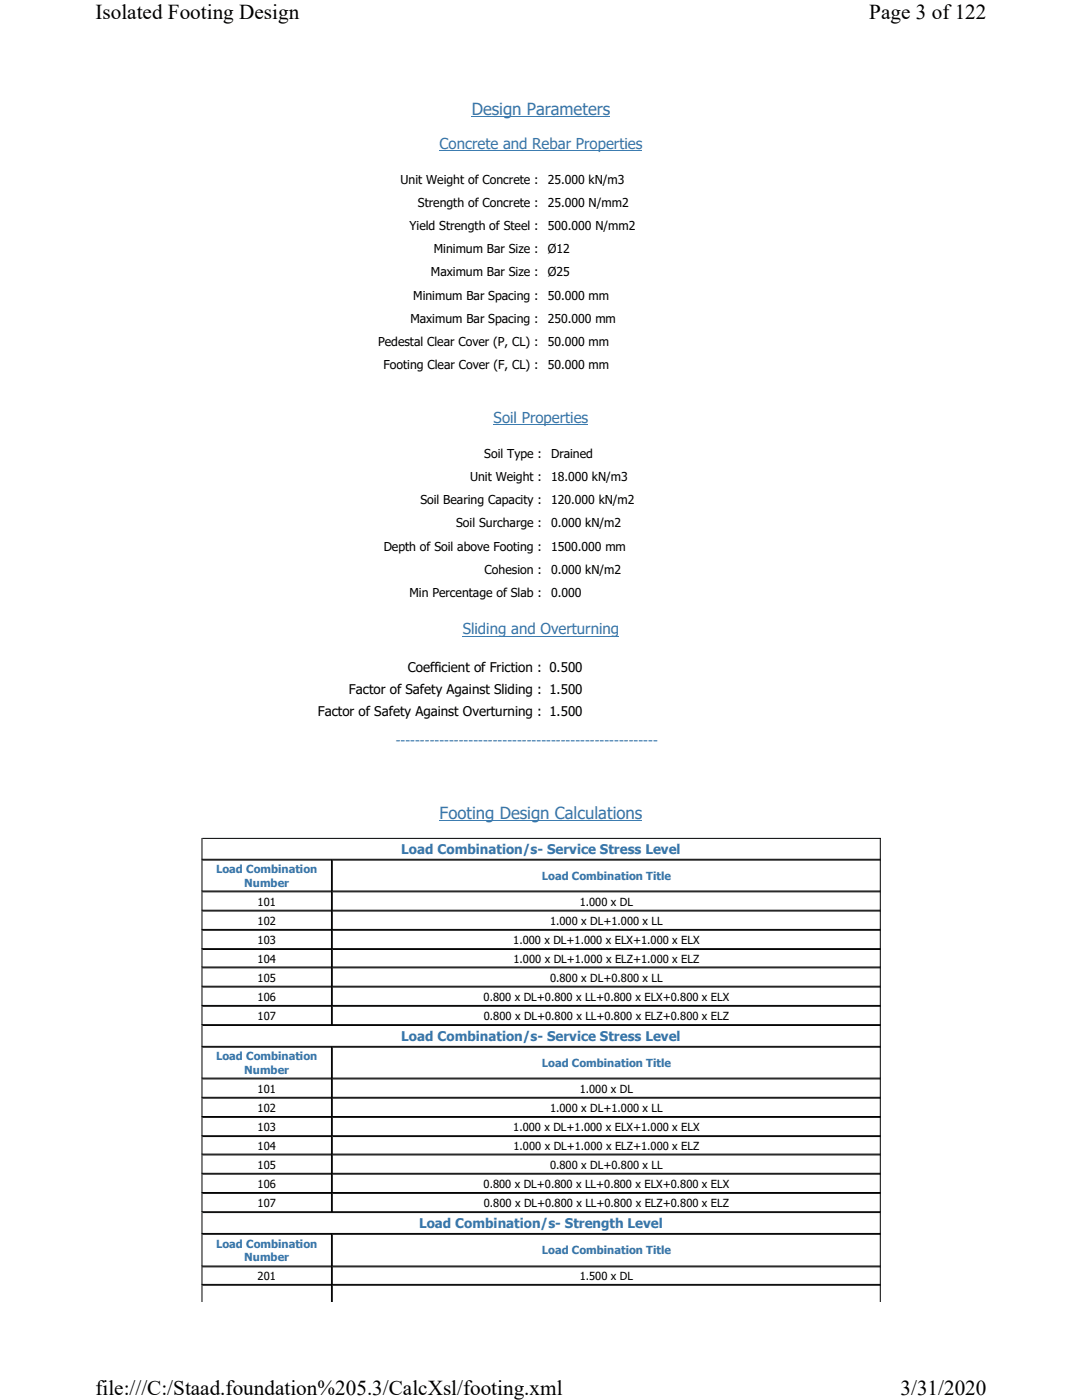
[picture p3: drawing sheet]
<svg xmlns="http://www.w3.org/2000/svg" width="216mm" height="279mm" viewBox="0 0 216 279" stroke-linecap="round" stroke-linejoin="round" font-family="sans-serif">
<defs><g id="words">
<g font-size="4.2">
<text x="19" y="3.8">Isolated Footing Design</text>
<text x="173.5" y="3.8">Page 3 of122</text>
<text x="19" y="278.5">file:///C:/Staad.foundation%205.3/CalcXsl/footing.xml</text>
<text x="179.7" y="278.5">3/31/2020</text>
</g>
<g font-size="3.3" fill="#3776aa">
<text x="94.1" y="22.9">Design Parameters</text>
<text x="87.7" y="163.4">Footing Design Calculations</text>
</g>
<g font-size="3" fill="#3776aa">
<text x="87.7" y="29.7">Concrete and Rebar Properties</text>
<text x="98.5" y="84.4">Soil Properties</text>
<text x="92.3" y="126.6">Sliding and Overturning</text>
</g>
<g font-size="2.7">
<text x="81.4" y="134.1">Coefficient of Friction : 0.500</text>
<text x="63.4" y="142.9">Factor of Safety Against Overturning : 1.500</text>
<text x="69.6" y="138.5">Factor of Safety Against Sliding : 1.500</text>
</g>
<g font-size="2.7" fill="#3776aa">
<text x="79" y="148.6">------------------------------------------------------</text>
<text x="80.1" y="170.4">Load Combination/s- Service Stress Level</text>
<text x="80.1" y="207.7">Load Combination/s- Service Stress Level</text>
<text x="83.6" y="245.1">Load Combination/s- Strength Level</text>
</g>
<g font-size="2.4">
<text x="79.9" y="36.7">Unit Weight of Concrete :</text>
<text x="83.4" y="41.3">Strength of Concrete :</text>
<text x="109.3" y="36.7">25.000 kN/m3</text>
<text x="109.3" y="41.3">25.000 N/mm2</text>
<text x="81.7" y="45.9">Yield Strength of Steel :</text>
<text x="109.3" y="45.9">500.000 N/mm2</text>
<text x="86.6" y="50.5">Minimum Bar Size :</text>
<text x="109.3" y="50.5">Ø12</text>
<text x="82.5" y="59.8">Minimum Bar Spacing :</text>
<text x="86" y="55.2">Maximum Bar Size :</text>
<text x="109.3" y="55.2">Ø25</text>
<text x="109.3" y="59.8">50.000 mm</text>
<text x="81.9" y="64.4">Maximum Bar Spacing :</text>
<text x="109.3" y="64.4">250.000 mm</text>
<text x="75.4" y="69">Pedestal Clear Cover (P, CL) :</text>
<text x="109.3" y="69">50.000 mm</text>
<text x="76.5" y="73.6">Footing Clear Cover (F, CL) :</text>
<text x="109.3" y="73.6">50.000 mm</text>
<text x="96.6" y="91.4">Soil Type :</text>
<text x="110" y="91.4">Drained</text>
<text x="83.9" y="100.6">Soil Bearing Capacity :</text>
<text x="93.8" y="96">Unit Weight :</text>
<text x="110" y="96">18.000 kN/m3</text>
<text x="110" y="100.6">120.000 kN/m2</text>
<text x="91" y="105.3">Soil Surcharge :</text>
<text x="110" y="105.3">0.000 kN/m2</text>
<text x="76.6" y="109.9">Depth of Soil above Footing :</text>
<text x="110" y="109.9">1500.000 mm</text>
<text x="81.7" y="119.1">Min Percentage of Slab :</text>
<text x="96.7" y="114.5">Cohesion :</text>
<text x="110" y="114.5">0.000 kN/m2</text>
<text x="110" y="119.1">0.000</text>
</g>
<g font-size="2.2" fill="#3776aa">
<text x="43.1" y="174.3">Load Combination</text>
<text x="48.8" y="177">Number</text>
<text x="108.1" y="175.6">Load Combination Title</text>
<text x="43.1" y="211.6">Load Combination</text>
<text x="48.8" y="214.3">Number</text>
<text x="108.1" y="213">Load Combination Title</text>
<text x="43.1" y="249">Load Combination</text>
<text x="48.8" y="251.7">Number</text>
<text x="108.1" y="250.3">Load Combination Title</text>
</g>
<g font-size="2.2">
<text x="51.4" y="180.8">101</text>
<text x="51.4" y="184.6">102</text>
<text x="109.8" y="184.6">1.000 x DL+1.000 x LL</text>
<text x="115.7" y="180.8">1.000 x DL</text>
<text x="51.4" y="188.3">103</text>
<text x="102.4" y="188.3">1.000 x DL+1.000 x ELX+1.000 x ELX</text>
<text x="51.4" y="192.1">104</text>
<text x="51.4" y="195.9">105</text>
<text x="102.5" y="192.1">1.000 x DL+1.000 x ELZ+1.000 x ELZ</text>
<text x="109.8" y="195.9">0.800 x DL+0.800 x LL</text>
<text x="51.4" y="199.7">106</text>
<text x="51.4" y="203.5">107</text>
<text x="96.5" y="199.7">0.800 x DL+0.800 x LL+0.800 x ELX+0.800 x ELX</text>
<text x="96.5" y="203.5">0.800 x DL+0.800 x LL+0.800 x ELZ+0.800 x ELZ</text>
<text x="51.4" y="218.1">101</text>
<text x="51.4" y="221.9">102</text>
<text x="109.8" y="221.9">1.000 x DL+1.000 x LL</text>
<text x="115.7" y="218.1">1.000 x DL</text>
<text x="51.4" y="225.7">103</text>
<text x="102.4" y="225.7">1.000 x DL+1.000 x ELX+1.000 x ELX</text>
<text x="51.4" y="229.5">104</text>
<text x="51.4" y="233.3">105</text>
<text x="102.5" y="229.5">1.000 x DL+1.000 x ELZ+1.000 x ELZ</text>
<text x="109.8" y="233.3">0.800 x DL+0.800 x LL</text>
<text x="51.4" y="237.1">106</text>
<text x="96.5" y="237.1">0.800 x DL+0.800 x LL+0.800 x ELX+0.800 x ELX</text>
<text x="51.4" y="240.8">107</text>
<text x="96.5" y="240.8">0.800 x DL+0.800 x LL+0.800 x ELZ+0.800 x ELZ</text>
<text x="51.4" y="255.4">201</text>
<text x="115.7" y="255.4">1.500 x DL</text>
</g>
</g></defs>
<path d="M87.7 30.1h40.5M94.1 23.3h27.7M98.5 84.8h18.9M92.3 127h31.3M87.7 163.8h40.5" fill="none" stroke="#3a7cb1" stroke-width=".2"/>
<g fill="none" stroke="#000" stroke-width=".2">
<path d="M40.2 177.8h135.5M40.2 171.5h135.5M40.3 167.2v92.7M40.4 167.3h135.3M40.4 171.7h25.8M40.4 178h25.8M66.1 171.6v33M66.3 171.6v33M66.4 171.7h109.3M66.4 178h109.3M175.7 167.2v92.7M40.2 181.7h135.5"/>
<path d="M40.2 185.5h135.5M40.2 189.3h135.5M40.2 193h135.5M40.2 196.8h135.5M40.4 181.8h25.8M40.4 185.7h25.8M40.4 189.5h25.8M40.4 193.2h25.8M40.4 197h25.8M66.4 181.8h109.3M66.4 185.7h109.3M66.4 189.5h109.3"/>
<path d="M66.4 193.2h109.3M66.4 197h109.3M40.2 200.7h135.5M40.2 204.5h135.5M40.2 215.2h135.5M40.2 219h135.5M40.2 208.8h135.5M40.4 200.8h25.8M40.4 204.7h135.3M40.4 209h25.8M40.4 215.3h25.8M40.4 219.2h25.8"/>
<path d="M66.1 208.9v33M66.3 208.9v33M66.4 200.8h109.3M66.4 209h109.3M66.4 215.3h109.3M66.4 219.2h109.3M40.2 222.8h135.5M40.2 226.7h135.5M40.2 230.3h135.5M40.2 234.2h135.5M40.2 238h135.5M40.4 223h25.8"/>
<path d="M40.4 226.8h25.8M40.4 230.5h25.8M40.4 234.3h25.8M40.4 238.2h25.8M66.4 223h109.3M66.4 226.8h109.3M66.4 230.5h109.3M66.4 234.3h109.3M66.4 238.2h109.3M40.2 241.8h135.5M40.2 252.7h135.5M40.2 256.3h135.5"/>
<path d="M40.2 246.2h135.5M40.4 242h135.3M40.4 246.3h25.8M40.4 252.8h25.8M40.4 256.5h25.8M66.1 246.2v13.7M66.3 246.2v13.7M66.4 246.3h109.3M66.4 252.8h109.3M66.4 256.5h109.3"/>
</g>
<g fill="#fff">
<path d="M19 0h177.8v4.7h-177.8z" fill-rule="evenodd"/>
<path d="M19 274.7h177.8v4.7h-177.8z" fill-rule="evenodd"/>
</g>
<use href="#words"/>
</svg>
